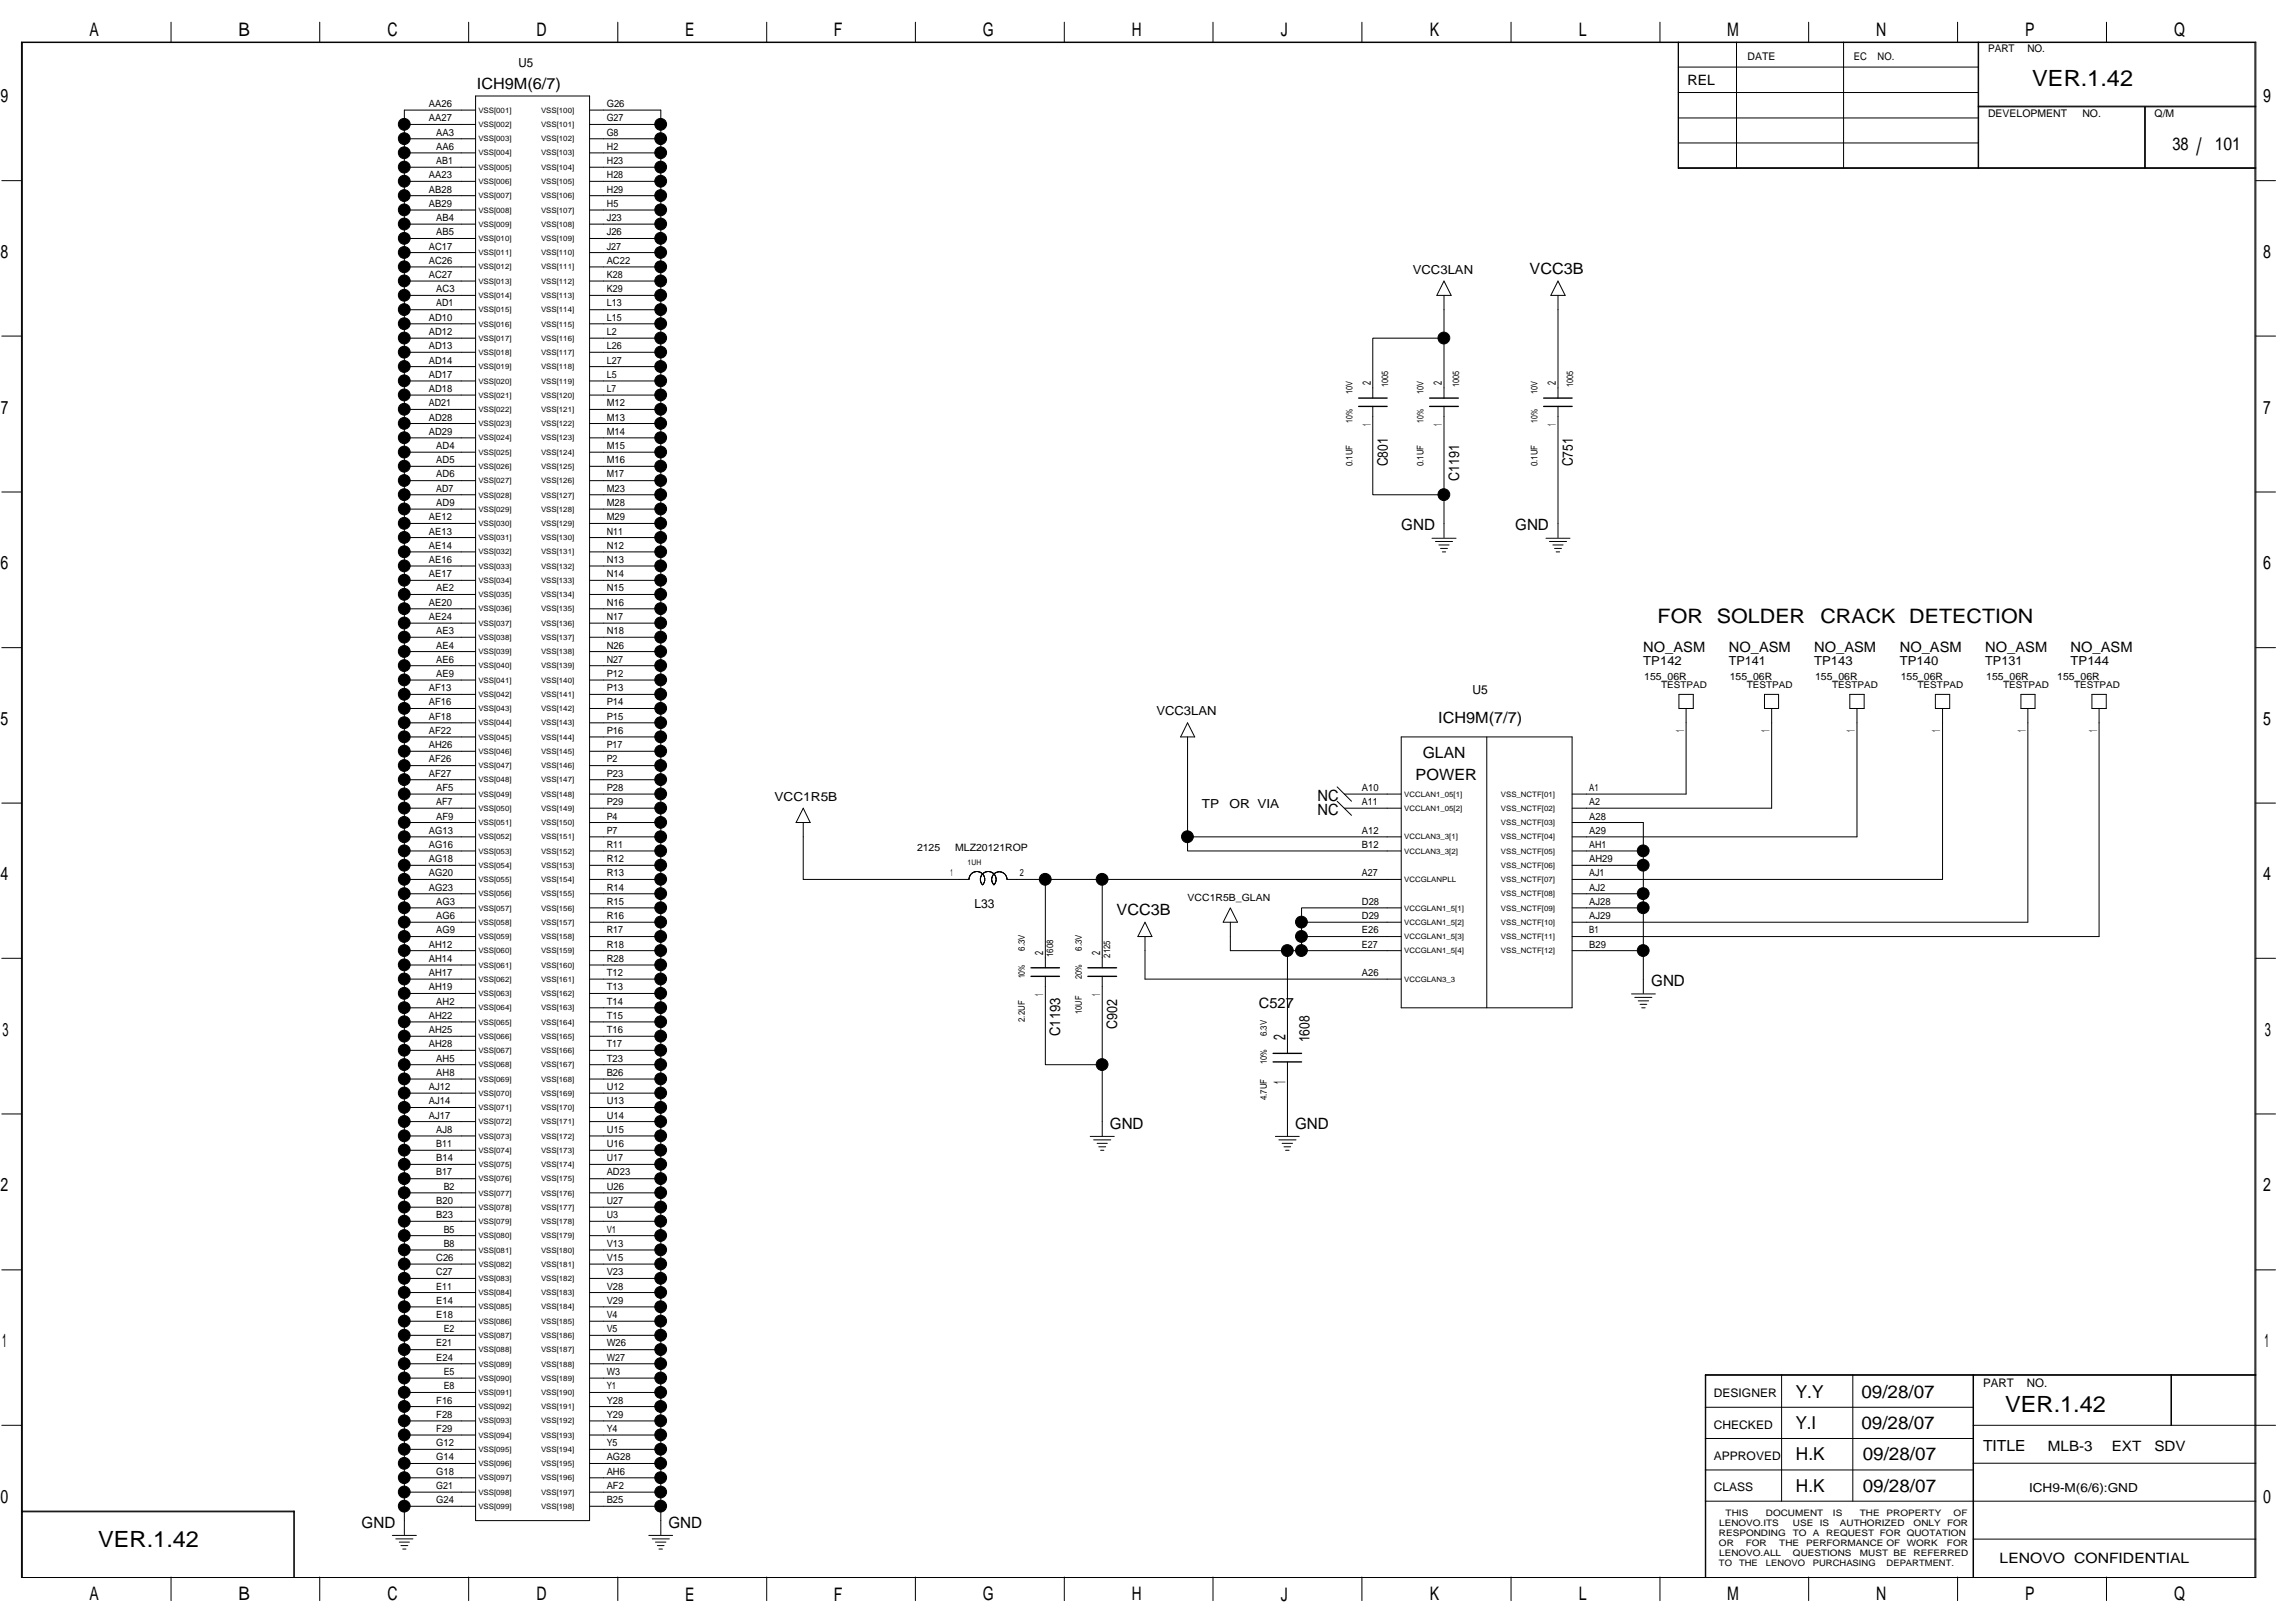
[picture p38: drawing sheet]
<svg xmlns="http://www.w3.org/2000/svg" width="420mm" height="297mm" viewBox="0 0 420 297" stroke-linecap="round" stroke-linejoin="round" font-family="sans-serif">
<defs><g id="words">
<text font-size="4.4" x="402.1" y="28.4">/</text>
<g font-size="4.1">
<text x="372.1" y="15.7">VER.1.42</text>
<text x="367.1" y="258.4">VER.1.42</text>
<text x="18" y="283.2">VER.1.42</text>
</g>
<g font-size="3.6">
<text x="303.5" y="114">FOR SOLDER</text>
<text x="333.3" y="114">CRACK DETECTION</text>
</g>
<g font-size="3.4">
<text x="16.4" y="6.6">A</text>
<text x="43.6" y="6.6">B</text>
<text x="70.9" y="6.6">C</text>
<text x="98.2" y="6.6">D</text>
<text x="125.4" y="6.6">E</text>
<text x="152.7" y="6.6">F</text>
<text x="179.9" y="6.6">G</text>
<text x="207.2" y="6.6">H</text>
<text x="234.5" y="6.6">J</text>
<text x="261.8" y="6.6">K</text>
<text x="289" y="6.6">L</text>
<text x="316.2" y="6.6">M</text>
<text x="343.5" y="6.6">N</text>
<text x="370.8" y="6.6">P</text>
<text x="398" y="6.6">Q</text>
<text x=".1" y="18.8">9</text>
<text x="414.3" y="18.8">9</text>
<text x=".1" y="47.2">8</text>
<text x="414.3" y="47.2">8</text>
<text x=".2" y="75.7">7</text>
<text x="414.3" y="75.7">7</text>
<text x=".1" y="104.2">6</text>
<text x="414.3" y="104.2">6</text>
<text x=".1" y="132.7">5</text>
<text x="414.3" y="132.7">5</text>
<text x=".1" y="161.1">4</text>
<text x="414.3" y="161.1">4</text>
<text x=".5" y="189.6">3</text>
<text x="414.6" y="189.6">3</text>
<text x=".1" y="218.1">2</text>
<text x="414.3" y="218.1">2</text>
<text x=".4" y="246.6">1</text>
<text x="414.6" y="246.6">1</text>
<text x=".1" y="275.1">0</text>
<text x="414.3" y="275.1">0</text>
<text x="16.4" y="292.9">A</text>
<text x="43.6" y="292.9">B</text>
<text x="70.9" y="292.9">C</text>
<text x="98.2" y="292.9">D</text>
<text x="125.4" y="292.9">E</text>
<text x="152.7" y="292.9">F</text>
<text x="179.9" y="292.9">G</text>
<text x="207.2" y="292.9">H</text>
<text x="234.5" y="292.9">J</text>
<text x="261.8" y="292.9">K</text>
<text x="289" y="292.9">L</text>
<text x="316.2" y="292.9">M</text>
<text x="343.5" y="292.9">N</text>
<text x="370.8" y="292.9">P</text>
<text x="398" y="292.9">Q</text>
</g>
<g font-size="3.3">
<text x="397.7" y="27.4">38</text>
<text x="405.5" y="27.4">101</text>
<text x="328.7" y="255.8">Y.Y</text>
<text x="340.8" y="255.8">09/28/07</text>
<text x="328.7" y="261.6">Y.I</text>
<text x="340.8" y="261.6">09/28/07</text>
<text x="328.8" y="267.3">H.K</text>
<text x="341" y="267.3">09/28/07</text>
<text x="328.8" y="273">H.K</text>
<text x="341" y="273">09/28/07</text>
</g>
<g font-size="3.1">
<text x="235.4" y="190.4" transform="rotate(-90 235.4 190.4)">2</text>
<text x="235.4" y="198.5" transform="rotate(-90 235.4 198.5)">1</text>
</g>
<g font-size="2.8">
<text x="87.3" y="16.3">ICH9M(6/7)</text>
<text x="280" y="50.2">VCC3B</text>
<text x="256.5" y="97.1">GND</text>
<text x="277.4" y="97.1">GND</text>
<text x="263.3" y="132.3">ICH9M(7/7)</text>
<text x="259.2" y="142.7">POWER</text>
<text x="260.5" y="138.8">GLAN</text>
<text x="241.2" y="149.2">NC</text>
<text x="241.2" y="146.6">NC</text>
<text x="204.4" y="167.5">VCC3B</text>
<text x="302.3" y="180.5">GND</text>
<text x="203.2" y="206.6">GND</text>
<text x="237.1" y="206.6">GND</text>
<text x="363" y="265.6">TITLE</text>
<text x="66.2" y="279.6">GND</text>
<text x="122.4" y="279.6">GND</text>
</g>
<g font-size="2.7">
<text x="254.1" y="85.3" transform="rotate(-90 254.1 85.3)">C801</text>
<text x="267.1" y="88" transform="rotate(-90 267.1 88)">C1191</text>
<text x="287.9" y="85.3" transform="rotate(-90 287.9 85.3)">C751</text>
<text x="194.1" y="189.7" transform="rotate(-90 194.1 189.7)">C1193</text>
<text x="204.5" y="188.3" transform="rotate(-90 204.5 188.3)">C902</text>
<text x="239.7" y="190.8" transform="rotate(-90 239.7 190.8)">1608</text>
</g>
<g font-size="2.6">
<text x="308.9" y="15.5">REL</text>
<text x="300.9" y="119.3">NO_ASM</text>
<text x="316.5" y="119.3">NO_ASM</text>
<text x="332.1" y="119.3">NO_ASM</text>
<text x="347.8" y="119.3">NO_ASM</text>
<text x="363.5" y="119.3">NO_ASM</text>
<text x="379.1" y="119.3">NO_ASM</text>
<text x="230.5" y="184.4">C527</text>
<text x="374.9" y="265.5">MLB-3</text>
<text x="386.6" y="265.5">EXT</text>
<text x="394.4" y="265.5">SDV</text>
<text x="366.1" y="286.1">LENOVO CONFIDENTIAL</text>
</g>
<g font-size="2.3">
<text x="94.9" y="12.3">U5</text>
<text x="258.6" y="50.1">VCC3LAN</text>
<text x="300.9" y="121.8">TP142</text>
<text x="316.5" y="121.8">TP141</text>
<text x="332.1" y="121.8">TP143</text>
<text x="347.8" y="121.8">TP140</text>
<text x="363.5" y="121.8">TP131</text>
<text x="379.1" y="121.8">TP144</text>
<text x="211.7" y="130.9">VCC3LAN</text>
<text x="269.6" y="127">U5</text>
<text x="141.8" y="146.6">VCC1R5B</text>
<text x="220" y="147.9">TP</text>
<text x="225.1" y="147.9">OR VIA</text>
<text x="178.4" y="166.1">L33</text>
<text x="371.5" y="273">ICH9-M(6/6):GND</text>
</g>
<g font-size="2.2">
<text x="313.8" y="255.7">DESIGNER</text>
<text x="363" y="253.8">PART</text>
<text x="371.1" y="253.8">NO.</text>
<text x="313.8" y="261.5">CHECKED</text>
<text x="313.8" y="267.2">APPROVED</text>
<text x="313.8" y="272.9">CLASS</text>
</g>
<g font-size="2.1">
<text x="250.9" y="70.5" transform="rotate(-90 250.9 70.5)">2</text>
<text x="264" y="70.5" transform="rotate(-90 264 70.5)">2</text>
<text x="284.8" y="70.5" transform="rotate(-90 284.8 70.5)">2</text>
<text x="250.9" y="77.9" transform="rotate(-90 250.9 77.9)">1</text>
<text x="264" y="77.9" transform="rotate(-90 264 77.9)">1</text>
<text x="284.8" y="77.9" transform="rotate(-90 284.8 77.9)">1</text>
<text x="308.3" y="134" transform="rotate(-90 308.3 134)">1</text>
<text x="323.9" y="134" transform="rotate(-90 323.9 134)">1</text>
<text x="339.6" y="134" transform="rotate(-90 339.6 134)">1</text>
<text x="355.2" y="134" transform="rotate(-90 355.2 134)">1</text>
<text x="370.9" y="134" transform="rotate(-90 370.9 134)">1</text>
<text x="383.9" y="134" transform="rotate(-90 383.9 134)">1</text>
<text x="191" y="174.8" transform="rotate(-90 191 174.8)">2</text>
<text x="201.4" y="174.8" transform="rotate(-90 201.4 174.8)">2</text>
<text x="191" y="182.2" transform="rotate(-90 191 182.2)">1</text>
<text x="201.4" y="182.2" transform="rotate(-90 201.4 182.2)">1</text>
</g>
<g font-size="1.9">
<text x="319.9" y="11">DATE</text>
<text x="339.4" y="11">EC</text>
<text x="343.7" y="11">NO.</text>
<text x="364" y="9.5">PART</text>
<text x="371.2" y="9.5">NO.</text>
<text x="364" y="21.3">DEVELOPMENT</text>
<text x="381.2" y="21.3">NO.</text>
<text x="394.5" y="21.3">Q/M</text>
<text x="301" y="124.4">155_06R</text>
<text x="316.7" y="124.4">155_06R</text>
<text x="332.3" y="124.4">155_06R</text>
<text x="348" y="124.4">155_06R</text>
<text x="363.6" y="124.4">155_06R</text>
<text x="376.6" y="124.4">155_06R</text>
<text x="167.9" y="155.7">2125</text>
<text x="174.9" y="155.7">MLZ20121ROP</text>
</g>
<g font-size="1.8">
<text x="78.5" y="22.2">AA27</text>
<text x="78.5" y="19.6">AA26</text>
<text x="111.1" y="22.2">G27</text>
<text x="111.1" y="19.6">G26</text>
<text x="79.9" y="27.4">AA6</text>
<text x="79.9" y="24.8">AA3</text>
<text x="111.1" y="24.8">G8</text>
<text x="111.1" y="27.4">H2</text>
<text x="78.5" y="35.3">AB28</text>
<text x="78.5" y="32.6">AA23</text>
<text x="79.9" y="30">AB1</text>
<text x="111.1" y="35.3">H29</text>
<text x="111.1" y="32.6">H28</text>
<text x="111.1" y="30">H23</text>
<text x="78.5" y="37.8">AB29</text>
<text x="79.9" y="40.5">AB4</text>
<text x="111.1" y="40.5">J23</text>
<text x="111.1" y="37.8">H5</text>
<text x="78.5" y="45.7">AC17</text>
<text x="79.9" y="43.1">AB5</text>
<text x="111.1" y="45.7">J27</text>
<text x="111.1" y="43.1">J26</text>
<text x="78.5" y="50.9">AC27</text>
<text x="78.5" y="48.3">AC26</text>
<text x="79.9" y="53.5">AC3</text>
<text x="111.1" y="48.3">AC22</text>
<text x="111.1" y="53.5">K29</text>
<text x="111.1" y="50.9">K28</text>
<text x="78.5" y="58.7">AD10</text>
<text x="79.9" y="56.1">AD1</text>
<text x="111.1" y="58.7">L15</text>
<text x="111.1" y="56.1">L13</text>
<text x="78.5" y="63.9">AD13</text>
<text x="78.5" y="61.3">AD12</text>
<text x="111.1" y="63.9">L26</text>
<text x="111.1" y="61.3">L2</text>
<text x="78.5" y="71.8">AD18</text>
<text x="78.5" y="69.1">AD17</text>
<text x="78.5" y="66.5">AD14</text>
<text x="111.1" y="71.8">L7</text>
<text x="111.1" y="69.1">L5</text>
<text x="111.1" y="66.5">L27</text>
<text x="78.5" y="77">AD28</text>
<text x="78.5" y="74.3">AD21</text>
<text x="111.1" y="77">M13</text>
<text x="111.1" y="74.3">M12</text>
<text x="78.5" y="79.6">AD29</text>
<text x="79.9" y="82.2">AD4</text>
<text x="111.1" y="82.2">M15</text>
<text x="111.1" y="79.6">M14</text>
<text x="79.9" y="87.4">AD6</text>
<text x="79.9" y="84.8">AD5</text>
<text x="111.1" y="87.4">M17</text>
<text x="111.1" y="84.8">M16</text>
<text x="78.5" y="95.2">AE12</text>
<text x="79.9" y="92.6">AD9</text>
<text x="79.9" y="90">AD7</text>
<text x="111.1" y="95.2">M29</text>
<text x="111.1" y="92.6">M28</text>
<text x="111.1" y="90">M23</text>
<text x="78.5" y="100.4">AE14</text>
<text x="78.5" y="97.8">AE13</text>
<text x="111.1" y="100.4">N12</text>
<text x="111.1" y="97.8">N11</text>
<text x="78.5" y="105.7">AE17</text>
<text x="78.5" y="103">AE16</text>
<text x="111.1" y="105.7">N14</text>
<text x="111.1" y="103">N13</text>
<text x="78.5" y="113.5">AE24</text>
<text x="78.5" y="110.9">AE20</text>
<text x="79.9" y="108.2">AE2</text>
<text x="111.1" y="113.5">N17</text>
<text x="111.1" y="110.9">N16</text>
<text x="111.1" y="108.2">N15</text>
<text x="79.9" y="118.7">AE4</text>
<text x="79.9" y="116.1">AE3</text>
<text x="111.1" y="118.7">N26</text>
<text x="111.1" y="116.1">N18</text>
<text x="79.9" y="123.9">AE9</text>
<text x="79.9" y="121.3">AE6</text>
<text x="111.1" y="123.9">P12</text>
<text x="111.1" y="121.3">N27</text>
<text x="78.5" y="131.7">AF18</text>
<text x="78.5" y="129.1">AF16</text>
<text x="78.5" y="126.5">AF13</text>
<text x="111.1" y="131.7">P15</text>
<text x="111.1" y="129.1">P14</text>
<text x="111.1" y="126.5">P13</text>
<text x="78.5" y="136.9">AH26</text>
<text x="78.5" y="134.3">AF22</text>
<text x="111.1" y="136.9">P17</text>
<text x="111.1" y="134.3">P16</text>
<text x="78.5" y="142.2">AF27</text>
<text x="78.5" y="139.5">AF26</text>
<text x="111.1" y="142.2">P23</text>
<text x="111.1" y="139.5">P2</text>
<text x="79.9" y="150">AF9</text>
<text x="79.9" y="147.4">AF7</text>
<text x="79.9" y="144.7">AF5</text>
<text x="111.1" y="150">P4</text>
<text x="111.1" y="147.4">P29</text>
<text x="111.1" y="144.7">P28</text>
<text x="249.3" y="147.4">A11</text>
<text x="249.3" y="144.7">A10</text>
<text x="290.9" y="150">A28</text>
<text x="290.9" y="147.4">A2</text>
<text x="290.9" y="144.7">A1</text>
<text x="78.5" y="155.2">AG16</text>
<text x="78.5" y="152.6">AG13</text>
<text x="111.1" y="155.2">R11</text>
<text x="111.1" y="152.6">P7</text>
<text x="249.3" y="155.2">B12</text>
<text x="249.3" y="152.6">A12</text>
<text x="290.9" y="155.2">AH1</text>
<text x="290.9" y="152.6">A29</text>
<text x="78.5" y="160.4">AG20</text>
<text x="78.5" y="157.8">AG18</text>
<text x="111.1" y="160.4">R13</text>
<text x="111.1" y="157.8">R12</text>
<text x="174" y="160.4">1</text>
<text x="186.7" y="160.4">2</text>
<text x="249.3" y="160.4">A27</text>
<text x="290.9" y="160.4">AJ1</text>
<text x="290.9" y="157.8">AH29</text>
<text x="78.5" y="163">AG23</text>
<text x="79.9" y="165.6">AG3</text>
<text x="111.1" y="165.6">R15</text>
<text x="111.1" y="163">R14</text>
<text x="217.4" y="164.8">VCC1R5B_GLAN</text>
<text x="249.3" y="165.6">D28</text>
<text x="290.9" y="165.6">AJ28</text>
<text x="290.9" y="163">AJ2</text>
<text x="78.5" y="173.4">AH12</text>
<text x="79.9" y="170.8">AG9</text>
<text x="79.9" y="168.2">AG6</text>
<text x="111.1" y="173.4">R18</text>
<text x="111.1" y="170.8">R17</text>
<text x="111.1" y="168.2">R16</text>
<text x="249.3" y="173.4">E27</text>
<text x="249.3" y="170.8">E26</text>
<text x="249.3" y="168.2">D29</text>
<text x="290.9" y="173.4">B29</text>
<text x="290.9" y="170.8">B1</text>
<text x="290.9" y="168.2">AJ29</text>
<text x="78.5" y="178.6">AH17</text>
<text x="78.5" y="176.1">AH14</text>
<text x="111.1" y="178.6">T12</text>
<text x="111.1" y="176.1">R28</text>
<text x="249.3" y="178.6">A26</text>
<text x="78.5" y="181.3">AH19</text>
<text x="79.9" y="183.9">AH2</text>
<text x="111.1" y="183.9">T14</text>
<text x="111.1" y="181.3">T13</text>
<text x="78.5" y="191.7">AH28</text>
<text x="78.5" y="189.1">AH25</text>
<text x="78.5" y="186.5">AH22</text>
<text x="111.1" y="191.7">T17</text>
<text x="111.1" y="189.1">T16</text>
<text x="111.1" y="186.5">T15</text>
<text x="79.9" y="196.9">AH8</text>
<text x="79.9" y="194.3">AH5</text>
<text x="111.1" y="194.3">T23</text>
<text x="111.1" y="196.9">B26</text>
<text x="78.5" y="202.1">AJ14</text>
<text x="78.5" y="199.5">AJ12</text>
<text x="111.1" y="202.1">U13</text>
<text x="111.1" y="199.5">U12</text>
<text x="78.5" y="204.7">AJ17</text>
<text x="79.9" y="209.9">B11</text>
<text x="79.9" y="207.3">AJ8</text>
<text x="111.1" y="209.9">U16</text>
<text x="111.1" y="207.3">U15</text>
<text x="111.1" y="204.7">U14</text>
<text x="79.9" y="212.6">B14</text>
<text x="79.9" y="215.1">B17</text>
<text x="111.1" y="215.1">AD23</text>
<text x="111.1" y="212.6">U17</text>
<text x="79.9" y="220.4">B20</text>
<text x="81.2" y="217.8">B2</text>
<text x="111.1" y="220.4">U27</text>
<text x="111.1" y="217.8">U26</text>
<text x="79.9" y="223">B23</text>
<text x="81.2" y="225.6">B5</text>
<text x="111.1" y="225.6">V1</text>
<text x="111.1" y="223">U3</text>
<text x="79.9" y="233.4">C27</text>
<text x="79.9" y="230.8">C26</text>
<text x="81.2" y="228.2">B8</text>
<text x="111.1" y="233.4">V23</text>
<text x="111.1" y="230.8">V15</text>
<text x="111.1" y="228.2">V13</text>
<text x="79.9" y="238.6">E14</text>
<text x="79.9" y="236">E11</text>
<text x="111.1" y="238.6">V29</text>
<text x="111.1" y="236">V28</text>
<text x="79.9" y="241.2">E18</text>
<text x="81.2" y="243.8">E2</text>
<text x="111.1" y="243.8">V5</text>
<text x="111.1" y="241.2">V4</text>
<text x="79.9" y="249">E24</text>
<text x="79.9" y="246.4">E21</text>
<text x="81.2" y="251.7">E5</text>
<text x="111.1" y="251.7">W3</text>
<text x="111.1" y="249">W27</text>
<text x="111.1" y="246.4">W26</text>
<text x="79.9" y="256.9">F16</text>
<text x="81.2" y="254.3">E8</text>
<text x="111.1" y="256.9">Y28</text>
<text x="111.1" y="254.3">Y1</text>
<text x="79.9" y="262.1">F29</text>
<text x="79.9" y="259.5">F28</text>
<text x="111.1" y="262.1">Y4</text>
<text x="111.1" y="259.5">Y29</text>
<text x="79.9" y="269.9">G18</text>
<text x="79.9" y="267.3">G14</text>
<text x="79.9" y="264.7">G12</text>
<text x="111.1" y="269.9">AH6</text>
<text x="111.1" y="267.3">AG28</text>
<text x="111.1" y="264.7">Y5</text>
<text x="79.9" y="272.5">G21</text>
<text x="79.9" y="275.1">G24</text>
<text x="111.1" y="272.5">AF2</text>
<text x="111.1" y="275.1">B25</text>
</g>
<g font-size="1.7">
<text x="254.1" y="70.9" transform="rotate(-90 254.1 70.9)">1005</text>
<text x="267.2" y="70.9" transform="rotate(-90 267.2 70.9)">1005</text>
<text x="288" y="70.9" transform="rotate(-90 288 70.9)">1005</text>
<text x="247.6" y="77.4" transform="rotate(-90 247.6 77.4)">10%</text>
<text x="247.6" y="72.2" transform="rotate(-90 247.6 72.2)">10V</text>
<text x="260.6" y="77.4" transform="rotate(-90 260.6 77.4)">10%</text>
<text x="260.6" y="72.2" transform="rotate(-90 260.6 72.2)">10V</text>
<text x="281.5" y="77.4" transform="rotate(-90 281.5 77.4)">10%</text>
<text x="281.5" y="72.2" transform="rotate(-90 281.5 72.2)">10V</text>
<text x="247.6" y="85.3" transform="rotate(-90 247.6 85.3)">0.1UF</text>
<text x="260.6" y="85.3" transform="rotate(-90 260.6 85.3)">0.1UF</text>
<text x="281.5" y="85.3" transform="rotate(-90 281.5 85.3)">0.1UF</text>
<text x="304.1" y="126">TESTPAD</text>
<text x="319.8" y="126">TESTPAD</text>
<text x="335.4" y="126">TESTPAD</text>
<text x="351.1" y="126">TESTPAD</text>
<text x="366.7" y="126">TESTPAD</text>
<text x="379.7" y="126">TESTPAD</text>
<text x="187.6" y="174" transform="rotate(-90 187.6 174)">6.3V</text>
<text x="198.1" y="174" transform="rotate(-90 198.1 174)">6.3V</text>
<text x="187.6" y="179.1" transform="rotate(-90 187.6 179.1)">10%</text>
<text x="192.8" y="175.2" transform="rotate(-90 192.8 175.2)">1608</text>
<text x="198.1" y="179.2" transform="rotate(-90 198.1 179.2)">20%</text>
<text x="203.3" y="175.3" transform="rotate(-90 203.3 175.3)">2125</text>
<text x="198.1" y="185.6" transform="rotate(-90 198.1 185.6)">10UF</text>
<text x="187.6" y="187" transform="rotate(-90 187.6 187)">2.2UF</text>
<text x="231.9" y="189.7" transform="rotate(-90 231.9 189.7)">6.3V</text>
<text x="231.9" y="194.7" transform="rotate(-90 231.9 194.7)">10%</text>
<text x="231.9" y="201.4" transform="rotate(-90 231.9 201.4)">4.7UF</text>
</g>
<g font-size="1.6">
<text x="314.7" y="281.2">RESPONDING</text>
<text x="314.7" y="279.3">LENOVO.ITS</text>
<text x="315.9" y="277.5">THIS</text>
<text x="323.3" y="277.5">DOCUMENT</text>
<text x="328.2" y="281.2">TO</text>
<text x="328.2" y="279.3">USE</text>
<text x="331.9" y="281.2">A</text>
<text x="333.2" y="279.3">IS</text>
<text x="334.3" y="281.2">REQUEST FOR QUOTATION</text>
<text x="335.6" y="277.5">IS</text>
<text x="336.8" y="279.3">AUTHORIZED</text>
<text x="340.5" y="277.5">THE</text>
<text x="345.4" y="277.5">PROPERTY</text>
<text x="350.3" y="279.3">ONLY</text>
<text x="356.5" y="279.3">FOR</text>
<text x="357.7" y="277.5">OF</text>
<text x="314.7" y="286.7">TO</text>
<text x="314.7" y="283">OR</text>
<text x="314.7" y="284.9">LENOVO.ALL</text>
<text x="318.4" y="286.7">THE</text>
<text x="319.6" y="283">FOR</text>
<text x="323.3" y="286.7">LENOVO</text>
<text x="325.7" y="283">THE</text>
<text x="328.2" y="284.9">QUESTIONS</text>
<text x="330.7" y="283">PERFORMANCE OF</text>
<text x="331.9" y="286.7">PURCHASING</text>
<text x="340.5" y="284.9">MUST BE</text>
<text x="345.4" y="286.7">DEPARTMENT.</text>
<text x="349.1" y="283">WORK</text>
<text x="350.3" y="284.9">REFERRED</text>
<text x="356.4" y="283">FOR</text>
</g>
<g font-size="1.4">
<text x="87.6" y="20.7">VSS[001]</text>
<text x="87.6" y="23.2">VSS[002]</text>
<text x="99" y="20.7">VSS[100]</text>
<text x="99" y="23.2">VSS[101]</text>
<text x="87.6" y="25.9">VSS[003]</text>
<text x="87.6" y="28.4">VSS[004]</text>
<text x="99" y="25.9">VSS[102]</text>
<text x="99" y="28.5">VSS[103]</text>
<text x="87.6" y="31.1">VSS[005]</text>
<text x="87.6" y="33.7">VSS[006]</text>
<text x="99" y="31.1">VSS[104]</text>
<text x="99" y="33.7">VSS[105]</text>
<text x="87.6" y="36.3">VSS[007]</text>
<text x="87.6" y="38.9">VSS[008]</text>
<text x="87.6" y="41.5">VSS[009]</text>
<text x="99" y="36.3">VSS[106]</text>
<text x="99" y="38.9">VSS[107]</text>
<text x="99" y="41.5">VSS[108]</text>
<text x="87.6" y="44.1">VSS[010]</text>
<text x="87.6" y="46.7">VSS[011]</text>
<text x="99" y="44.1">VSS[109]</text>
<text x="99" y="46.7">VSS[110]</text>
<text x="87.6" y="49.3">VSS[012]</text>
<text x="87.6" y="51.9">VSS[013]</text>
<text x="99" y="49.3">VSS[111]</text>
<text x="99" y="51.9">VSS[112]</text>
<text x="87.6" y="54.5">VSS[014]</text>
<text x="87.6" y="57.2">VSS[015]</text>
<text x="87.6" y="59.8">VSS[016]</text>
<text x="99" y="54.5">VSS[113]</text>
<text x="99" y="57.2">VSS[114]</text>
<text x="99" y="59.8">VSS[115]</text>
<text x="87.6" y="62.4">VSS[017]</text>
<text x="87.6" y="65">VSS[018]</text>
<text x="99" y="62.4">VSS[116]</text>
<text x="99" y="65">VSS[117]</text>
<text x="87.6" y="67.6">VSS[019]</text>
<text x="87.6" y="70.2">VSS[020]</text>
<text x="99" y="67.6">VSS[118]</text>
<text x="99" y="70.2">VSS[119]</text>
<text x="87.6" y="72.8">VSS[021]</text>
<text x="87.6" y="75.4">VSS[022]</text>
<text x="99" y="72.8">VSS[120]</text>
<text x="99" y="75.4">VSS[121]</text>
<text x="87.6" y="78">VSS[023]</text>
<text x="87.6" y="80.6">VSS[024]</text>
<text x="87.6" y="83.2">VSS[025]</text>
<text x="99" y="78">VSS[122]</text>
<text x="99" y="80.6">VSS[123]</text>
<text x="99" y="83.2">VSS[124]</text>
<text x="87.6" y="85.8">VSS[026]</text>
<text x="87.6" y="88.4">VSS[027]</text>
<text x="99" y="85.8">VSS[125]</text>
<text x="99" y="88.4">VSS[126]</text>
<text x="87.6" y="91.1">VSS[028]</text>
<text x="87.6" y="93.6">VSS[029]</text>
<text x="99" y="91.1">VSS[127]</text>
<text x="99" y="93.6">VSS[128]</text>
<text x="87.6" y="96.3">VSS[030]</text>
<text x="87.6" y="98.9">VSS[031]</text>
<text x="87.6" y="101.5">VSS[032]</text>
<text x="99" y="96.3">VSS[129]</text>
<text x="99" y="98.8">VSS[130]</text>
<text x="99" y="101.5">VSS[131]</text>
<text x="87.6" y="104.1">VSS[033]</text>
<text x="87.6" y="106.7">VSS[034]</text>
<text x="99" y="104.1">VSS[132]</text>
<text x="99" y="106.7">VSS[133]</text>
<text x="87.6" y="109.3">VSS[035]</text>
<text x="87.6" y="111.9">VSS[036]</text>
<text x="99" y="109.3">VSS[134]</text>
<text x="99" y="111.9">VSS[135]</text>
<text x="87.6" y="114.5">VSS[037]</text>
<text x="87.6" y="117.1">VSS[038]</text>
<text x="87.6" y="119.7">VSS[039]</text>
<text x="99" y="114.5">VSS[136]</text>
<text x="99" y="117.1">VSS[137]</text>
<text x="99" y="119.7">VSS[138]</text>
<text x="87.6" y="122.3">VSS[040]</text>
<text x="87.6" y="124.9">VSS[041]</text>
<text x="99" y="122.3">VSS[139]</text>
<text x="99" y="124.9">VSS[140]</text>
<text x="87.6" y="127.6">VSS[042]</text>
<text x="87.6" y="130.2">VSS[043]</text>
<text x="99" y="127.6">VSS[141]</text>
<text x="99" y="130.2">VSS[142]</text>
<text x="87.6" y="132.8">VSS[044]</text>
<text x="87.6" y="135.4">VSS[045]</text>
<text x="87.6" y="138">VSS[046]</text>
<text x="99" y="132.8">VSS[143]</text>
<text x="99" y="135.4">VSS[144]</text>
<text x="99" y="138">VSS[145]</text>
<text x="87.6" y="140.6">VSS[047]</text>
<text x="87.6" y="143.2">VSS[048]</text>
<text x="99" y="140.6">VSS[146]</text>
<text x="99" y="143.2">VSS[147]</text>
<text x="87.6" y="145.8">VSS[049]</text>
<text x="87.6" y="148.4">VSS[050]</text>
<text x="99" y="145.8">VSS[148]</text>
<text x="99" y="148.4">VSS[149]</text>
<text x="257.1" y="148.4">VCCLAN1_05[2]</text>
<text x="257.1" y="145.8">VCCLAN1_05[1]</text>
<text x="274.8" y="148.4">VSS_NCTF[02]</text>
<text x="274.8" y="145.8">VSS_NCTF[01]</text>
<text x="87.6" y="151">VSS[051]</text>
<text x="87.6" y="153.6">VSS[052]</text>
<text x="99" y="151">VSS[150]</text>
<text x="99" y="153.6">VSS[151]</text>
<text x="257.1" y="153.6">VCCLAN3_3[1]</text>
<text x="274.8" y="153.6">VSS_NCTF[04]</text>
<text x="274.8" y="151">VSS_NCTF[03]</text>
<text x="87.6" y="156.2">VSS[053]</text>
<text x="87.6" y="158.8">VSS[054]</text>
<text x="87.6" y="161.5">VSS[055]</text>
<text x="99" y="156.2">VSS[152]</text>
<text x="99" y="158.8">VSS[153]</text>
<text x="99" y="161.5">VSS[154]</text>
<text x="177.2" y="158.3">1UH</text>
<text x="257.1" y="161.5">VCCGLANPLL</text>
<text x="257.1" y="156.2">VCCLAN3_3[2]</text>
<text x="274.8" y="161.5">VSS_NCTF[07]</text>
<text x="274.8" y="158.8">VSS_NCTF[06]</text>
<text x="274.8" y="156.2">VSS_NCTF[05]</text>
<text x="87.6" y="164">VSS[056]</text>
<text x="87.6" y="166.7">VSS[057]</text>
<text x="99" y="164">VSS[155]</text>
<text x="99" y="166.7">VSS[156]</text>
<text x="257.1" y="166.7">VCCGLAN1_5[1]</text>
<text x="274.8" y="166.7">VSS_NCTF[09]</text>
<text x="274.8" y="164">VSS_NCTF[08]</text>
<text x="87.6" y="169.3">VSS[058]</text>
<text x="87.6" y="171.9">VSS[059]</text>
<text x="99" y="169.3">VSS[157]</text>
<text x="99" y="171.9">VSS[158]</text>
<text x="257.1" y="171.9">VCCGLAN1_5[3]</text>
<text x="257.1" y="169.2">VCCGLAN1_5[2]</text>
<text x="274.8" y="171.9">VSS_NCTF[11]</text>
<text x="274.8" y="169.2">VSS_NCTF[10]</text>
<text x="87.6" y="174.5">VSS[060]</text>
<text x="87.6" y="177.1">VSS[061]</text>
<text x="87.6" y="179.7">VSS[062]</text>
<text x="99" y="174.5">VSS[159]</text>
<text x="99" y="177.1">VSS[160]</text>
<text x="99" y="179.7">VSS[161]</text>
<text x="257.1" y="179.7">VCCGLAN3_3</text>
<text x="257.1" y="174.5">VCCGLAN1_5[4]</text>
<text x="274.8" y="174.5">VSS_NCTF[12]</text>
<text x="87.6" y="182.3">VSS[063]</text>
<text x="87.6" y="184.9">VSS[064]</text>
<text x="99" y="182.3">VSS[162]</text>
<text x="99" y="184.9">VSS[163]</text>
<text x="87.6" y="187.5">VSS[065]</text>
<text x="87.6" y="190.1">VSS[066]</text>
<text x="99" y="187.5">VSS[164]</text>
<text x="99" y="190.1">VSS[165]</text>
<text x="87.6" y="192.7">VSS[067]</text>
<text x="87.6" y="195.3">VSS[068]</text>
<text x="87.6" y="198">VSS[069]</text>
<text x="99" y="192.7">VSS[166]</text>
<text x="99" y="195.3">VSS[167]</text>
<text x="99" y="198">VSS[168]</text>
<text x="87.6" y="200.5">VSS[070]</text>
<text x="87.6" y="203.2">VSS[071]</text>
<text x="99" y="200.5">VSS[169]</text>
<text x="99" y="203.2">VSS[170]</text>
<text x="87.6" y="205.8">VSS[072]</text>
<text x="87.6" y="208.4">VSS[073]</text>
<text x="99" y="205.8">VSS[171]</text>
<text x="99" y="208.4">VSS[172]</text>
<text x="87.6" y="211">VSS[074]</text>
<text x="87.6" y="213.6">VSS[075]</text>
<text x="99" y="211">VSS[173]</text>
<text x="99" y="213.6">VSS[174]</text>
<text x="87.6" y="216.2">VSS[076]</text>
<text x="87.6" y="218.8">VSS[077]</text>
<text x="87.6" y="221.4">VSS[078]</text>
<text x="99" y="216.2">VSS[175]</text>
<text x="99" y="218.8">VSS[176]</text>
<text x="99" y="221.4">VSS[177]</text>
<text x="87.6" y="224">VSS[079]</text>
<text x="87.6" y="226.6">VSS[080]</text>
<text x="99" y="224">VSS[178]</text>
<text x="99" y="226.6">VSS[179]</text>
<text x="87.6" y="229.2">VSS[081]</text>
<text x="87.6" y="231.9">VSS[082]</text>
<text x="99" y="229.2">VSS[180]</text>
<text x="99" y="231.9">VSS[181]</text>
<text x="87.6" y="234.4">VSS[083]</text>
<text x="87.6" y="237.1">VSS[084]</text>
<text x="87.6" y="239.7">VSS[085]</text>
<text x="99" y="234.4">VSS[182]</text>
<text x="99" y="237.1">VSS[183]</text>
<text x="99" y="239.7">VSS[184]</text>
<text x="87.6" y="242.3">VSS[086]</text>
<text x="87.6" y="244.9">VSS[087]</text>
<text x="99" y="242.3">VSS[185]</text>
<text x="99" y="244.9">VSS[186]</text>
<text x="87.6" y="247.5">VSS[088]</text>
<text x="87.6" y="250.1">VSS[089]</text>
<text x="99" y="247.5">VSS[187]</text>
<text x="99" y="250.1">VSS[188]</text>
<text x="87.6" y="252.7">VSS[090]</text>
<text x="87.6" y="255.3">VSS[091]</text>
<text x="87.6" y="257.9">VSS[092]</text>
<text x="99" y="252.7">VSS[189]</text>
<text x="99" y="255.3">VSS[190]</text>
<text x="99" y="257.9">VSS[191]</text>
<text x="87.6" y="260.5">VSS[093]</text>
<text x="87.6" y="263.1">VSS[094]</text>
<text x="99" y="260.5">VSS[192]</text>
<text x="99" y="263.1">VSS[193]</text>
<text x="87.6" y="265.7">VSS[095]</text>
<text x="87.6" y="268.4">VSS[096]</text>
<text x="99" y="265.7">VSS[194]</text>
<text x="99" y="268.4">VSS[195]</text>
<text x="87.6" y="270.9">VSS[097]</text>
<text x="87.6" y="273.6">VSS[098]</text>
<text x="99" y="270.9">VSS[196]</text>
<text x="99" y="273.6">VSS[197]</text>
<text x="87.6" y="276.2">VSS[099]</text>
<text x="99" y="276.2">VSS[198]</text>
</g>
</g></defs>
<path d="M248.7 72.9h5.2M248.7 74.4h5.2M261.7 72.9h5.3M261.7 74.4h5.3M282.6 72.9h5.2M282.6 74.4h5.2M188.8 177.1h5.2M188.8 178.7h5.2M199.2 177.1h5.2M199.2 178.7h5.2M233.1 192.8h5.2M233.1 194.4h5.2" fill="none" stroke="#000" stroke-width=".25"/>
<g fill="none" stroke="#000" stroke-width=".18">
<path d="M3.9 7.7h409.1v281h-409.1zM31.3 4.1v3.6M58.5 4.1v3.6M85.8 4.1v3.6M87.1 17.6h20.8v260.7h-20.8zM113.1 4.1v3.6M140.4 4.1v3.6M167.6 4.1v3.6M194.8 4.1v3.6M222.1 4.1v3.6M249.3 4.1v3.6M276.6 4.1v3.6"/>
<path d="M303.9 4.1v3.6M307.2 7.7v23.1h105.8M307.2 12.3h55M307.2 16.9h55M307.3 7.7v23.1M317.9 7.7v23.1M331.1 4.1v3.6M337.5 7.7v23.1M358.4 4.1v3.6M362.2 7.7v23.1M362.2 19.4h50.8M362.2 19.6h50.8"/>
<path d="M385.6 4.1v3.6M392.6 19.6v11.2M392.8 19.6v11.2M.3 33.1h3.6M87.1 20.2h-13.1v5.2M87.1 25.4h-13.1v2.6M87.1 28h-13.1v2.6M87.1 30.6h-13.1v2.6M87.1 33.2h-13.1v2.6M87.1 35.8h-13.1v2.6M87.1 38.4h-13.1v2.6M87.1 22.8h-13.1"/>
<path d="M107.9 20.2h13.1v255.5M121 38.4h-13.1M121 35.8h-13.1M121 33.2h-13.1M121 30.6h-13.1M121 28h-13.1M121 25.4h-13.1M121 22.8h-13.1M307.2 30.7h105.8M307.2 21.6h55M307.3 26.2h54.9M413 33.1h3.6"/>
<path d="M74 46.2v5.2M87.1 41h-13.1v2.6M87.1 43.6h-13.1v2.6M87.1 51.4h-13.1v2.7M87.1 54.1h-13.1v2.6M87.1 56.7h-13.1v2.6M87.1 59.3h-13.1v2.6M87.1 48.9h-13.1M87.1 46.2h-13.1M121 54.1h-13.1M121 59.3h-13.1M121 56.7h-13.1"/>
<path d="M121 51.4h-13.1M121 48.9h-13.1M121 46.2h-13.1M121 43.6h-13.1M121 41h-13.1M264.4 51.4l1.3 2.7h-2.7zM264.4 54.1v7.8M285.2 51.4l1.3 2.7h-2.6zM285.2 54.1v18.8M.3 61.5h3.6M74 74.9v5.2M87.1 61.9h-13.1v2.6"/>
<path d="M87.1 64.5h-13.1v2.6M87.1 67.1h-13.1v2.6M87.1 69.7h-13.1v2.6M87.1 72.3h-13.1v2.6M87.1 77.5h-13.1M87.1 74.9h-13.1M121 77.5h-13.1M121 74.9h-13.1M121 72.3h-13.1M121 69.7h-13.1M121 67.1h-13.1M121 64.5h-13.1"/>
<path d="M121 61.9h-13.1M251.3 74.4v16.2h13.1v7.8M251.3 72.9v-11h13.1v11M264.4 74.4v16.2M285.2 74.4v24M413 61.5h3.6M.3 90h3.6M87.1 80.1h-13.1v2.7M87.1 82.8h-13.1v2.5M87.1 85.3h-13.1v2.7M87.1 88h-13.1v2.6M87.1 90.6h-13.1v2.6"/>
<path d="M87.1 93.2h-13.1v2.6M87.1 95.8h-13.1v2.6M87.1 98.4h-13.1v2.6M121 98.4h-13.1M121 95.8h-13.1M121 93.2h-13.1M121 90.6h-13.1M121 88h-13.1M121 85.3h-13.1M121 82.8h-13.1M121 80.1h-13.1M262.2 98.5h4.4"/>
<path d="M262.8 99.1h3.1M263.4 99.7h1.9M283 98.5h4.4M283.7 99.1h3.1M284.3 99.7h1.9M413 90h3.6M.3 118.5h3.6M74 101v5.2M87.1 106.2h-13.1v2.6M87.1 108.8h-13.1v2.6M87.1 111.4h-13.1v2.6M87.1 114h-13.1v2.6"/>
<path d="M87.1 116.6h-13.1v2.7M87.1 119.3h-13.1v2.5M87.1 101h-13.1M87.1 103.6h-13.1M121 101h-13.1M121 119.3h-13.1M121 116.6h-13.1M121 114h-13.1M121 111.4h-13.1M121 108.8h-13.1M121 106.2h-13.1M121 103.6h-13.1"/>
<path d="M263.7 100.4h1.3M264.1 101h.6M284.6 100.4h1.3M284.9 101h.6M413 118.5h3.6M74 127.1v5.2M87.1 121.8h-13.1v2.7M87.1 124.5h-13.1v2.6M87.1 132.3h-13.1v2.6M87.1 134.9h-13.1v2.6M87.1 137.5h-13.1v2.6M87.1 127.1h-13.1"/>
<path d="M87.1 129.7h-13.1M121 127.1h-13.1M121 129.7h-13.1M121 137.5h-13.1M121 134.9h-13.1M121 132.3h-13.1M121 124.5h-13.1M121 121.8h-13.1M217.4 132.3l1.3 2.6h-2.6zM217.4 134.9v18.3M256.5 134.9h31.3v49.5h-31.3zM272.2 134.9v49.5"/>
<path d="M307.4 127.1h2.6v2.6h-2.6zM308.7 129.7v15.6h-20.9M323 127.1h2.6v2.6h-2.6zM324.3 129.7v18.2h-36.5M338.7 127.1h2.6v2.6h-2.6zM340 129.7v23.5h-52.2M354.3 127.1h2.6v2.6h-2.6zM355.6 129.7v31.3h-67.8M370 127.1h2.6v2.6h-2.6zM371.3 129.7v39.1h-83.5M383 127.1h2.6v2.6h-2.6zM384.3 129.7v41.7h-96.5"/>
<path d="M.3 147h3.6M74 153.2v5.2M87.1 140.1h-13.1v2.6M87.1 142.7h-13.1v2.6M87.1 145.3h-13.1v2.6M87.1 147.9h-13.1v2.6M87.1 150.5h-13.1v2.7M87.1 158.4h-13.1v2.6M87.1 155.7h-13.1M87.1 153.2h-13.1M121 158.4h-13.1M121 155.7h-13.1"/>
<path d="M121 153.2h-13.1M121 150.5h-13.1M121 147.9h-13.1M121 145.3h-13.1M121 142.7h-13.1M121 140.1h-13.1M147.1 150.5v10.5h30.3M147.1 147.9l1.2 2.6h-2.6zM177.8 159.9l-.3 .5M178.3 159.6h.1M178.3 159.6l-.4 .3M178.4 159.6h.9l.6 .3"/>
<path d="M179.9 159.9l-.3 .5M179.9 160l.3 .4M181.7 159.8h.1M181.7 159.8l-.4-.2-.6-.1-.8 .4M181.8 159.8l.1 .1M181.9 160l-.2 .3M182 160l.3 .4M182 159.9l.7-.3h.6l.6 .3M182.3 159.7h.1M183.5 159.7h.1M183.8 159.9h.1M184 160l.3 .4 .1 .5"/>
<path d="M217.4 153.2v2.5h39.1M244.8 144l2.6 2.6M244.8 146.6l2.6 2.6M246.1 147.9h10.4M246.1 145.3h10.4M256.5 153.2h-39.1M287.8 158.4h13.1M287.8 155.7h13.1M287.8 150.5h13.1v23.5M413 147h3.6M.3 175.4h3.6M87.1 161h-13.1v2.6"/>
<path d="M87.1 163.6h-13.1v2.6M87.1 166.2h-13.1v2.6M87.1 168.8h-13.1v2.6M87.1 171.4h-13.1v2.6M87.1 174h-13.1v2.6M87.1 176.6h-13.1v2.6M87.1 179.2h-13.1v2.6M121 179.2h-13.1M121 176.6h-13.1M121 174h-13.1M121 171.4h-13.1M121 168.8h-13.1"/>
<path d="M121 166.2h-13.1M121 163.6h-13.1M121 161h-13.1M177.5 160.4v.1M177.5 160.5l-.1 .4M179.6 160.4v.1M179.6 160.5l-.1 .9 .4 .5M179.7 161.8h.1M180 160.1l.1 .1M180.1 161.7l-.2 .3M180.2 160.5l.1 .7-.3 .6M180.2 160.4v.1"/>
<path d="M181.7 161.5h.1M181.7 161.6l.1 .1M181.8 160.2l-.2 .5v.5l.3 .7M181.9 161.8v.1M182.1 161.8h.1M182.3 160.5h.1M182.3 160.4l.1 .8-.5 .8M182.3 161.4h.1M184 160v.1M184.2 160.4h.1M184.3 161h17.5M191.4 178.7v16.2h10.4v13"/>
<path d="M191.4 161v16.1M201.8 178.7v16.2M201.8 161v16.1M209.6 168.8l1.3 2.6h-2.6zM209.6 171.4v7.8h46.9M225.2 166.2l1.4 2.6h-2.7zM225.2 168.8v5.2h13.1M235.7 174v18.8M256.5 166.2h-18.2v2.6M256.5 168.8h-18.2v2.6M256.5 171.4h-18.2v2.6h18.2M256.5 161h-54.7"/>
<path d="M287.8 174h13.1v7.8M287.8 166.2h13.1M287.8 163.6h13.1M413 175.4h3.6M74 181.8v5.2M87.1 187h-13.1v2.7M87.1 189.7h-13.1v2.5M87.1 192.2h-13.1v2.7M87.1 194.9h-13.1v2.6M87.1 197.5h-13.1v2.6M87.1 184.4h-13.1M87.1 181.8h-13.1"/>
<path d="M121 197.5h-13.1M121 194.9h-13.1M121 192.2h-13.1M121 189.7h-13.1M121 187h-13.1M121 184.4h-13.1M121 181.8h-13.1M235.7 194.4v13.5M298.7 181.9h4.4M299.3 182.5h3.1M299.9 183.2h1.9M300.3 183.8h1.2"/>
<path d="M300.6 184.4h.6M.3 203.9h3.6M74 207.9v5.2M87.1 200.1h-13.1v2.6M87.1 202.7h-13.1v2.6M87.1 205.3h-13.1v2.6M87.1 213.1h-13.1v2.6M87.1 215.7h-13.1v2.6M87.1 218.3h-13.1v2.6M87.1 210.5h-13.1M87.1 207.9h-13.1M121 218.3h-13.1"/>
<path d="M121 215.7h-13.1M121 213.1h-13.1M121 210.5h-13.1M121 207.9h-13.1M121 205.3h-13.1M121 202.7h-13.1M121 200.1h-13.1M199.6 208h4.4M200.2 208.6h3.2M200.9 209.3h1.8M201.2 209.9h1.2M201.5 210.5h.6"/>
<path d="M233.5 208h4.4M234.1 208.6h3.2M234.7 209.3h1.9M235.1 209.9h1.2M235.4 210.5h.6M413 203.9h3.6M.3 232.4h3.6M74 234v5.2M87.1 220.9h-13.1v2.6M87.1 223.5h-13.1v2.6M87.1 226.1h-13.1v2.7M87.1 228.8h-13.1v2.6"/>
<path d="M87.1 231.4h-13.1v2.6M87.1 239.2h-13.1v2.6M87.1 236.6h-13.1M87.1 234h-13.1M121 239.2h-13.1M121 236.6h-13.1M121 234h-13.1M121 231.4h-13.1M121 228.8h-13.1M121 226.1h-13.1M121 223.5h-13.1M121 220.9h-13.1"/>
<path d="M413 232.4h3.6M87.1 241.8h-13.1v2.6M87.1 244.4h-13.1v2.6M87.1 247h-13.1v2.6M87.1 249.6h-13.1v2.6M87.1 252.2h-13.1v2.6M87.1 254.8h-13.1v2.6M87.1 257.4h-13.1v2.7M121 257.4h-13.1M121 254.8h-13.1M121 252.2h-13.1M121 249.6h-13.1"/>
<path d="M121 247h-13.1M121 244.4h-13.1M121 241.8h-13.1M312.2 251.7h100.8M312.2 257.6h49M312.3 251.6v37M326.2 251.6v23.1M339.2 251.6v23.1M361.2 251.6v37M361.3 251.6v37M397.5 251.6v9.3M413 251.6h-100.8v37"/>
<path d="M.3 260.9h3.6M3.9 276.6h50v12M3.9 276.7h50M53.8 276.6v12M74 260.1v5.2M74 273.1v7.8M87.1 265.3h-13.1v2.5M87.1 267.8h-13.1v2.7M87.1 270.5h-13.1v2.6M87.1 275.7h-13.1M87.1 273.1h-13.1M87.1 262.6h-13.1"/>
<path d="M87.1 260.1h-13.1M107.9 275.7h13.1v5.2M121 273.1h-13.1M121 270.5h-13.1M121 267.8h-13.1M121 265.3h-13.1M121 262.6h-13.1M121 260.1h-13.1M312.2 274.7h100.8M312.2 263.3h49M312.2 269h49M361.2 267.8h51.8"/>
<path d="M361.2 260.9h55.4M4.1 288.6v-280.8h408.7v280.8M31.3 288.6v4.3M58.5 288.6v4.3M71.8 281h4.4M72.5 281.6h3.1M73.1 282.2h1.9M73.4 282.9h1.3M73.7 283.5h.6M85.8 288.6v4.3M113.1 288.6v4.3M118.8 281h4.3"/>
<path d="M119.4 281.6h3.1M120 282.2h1.9M120.3 282.9h1.3M120.6 283.5h.7M140.4 288.6v4.3M167.6 288.6v4.3M194.8 288.6v4.3M222.1 288.6v4.3M249.3 288.6v4.3M276.6 288.6v4.3M303.9 288.6v4.3M331.1 288.6v4.3"/>
<path d="M358.4 288.6v4.3M361.2 281.7h51.8M385.6 288.6v4.3"/>
</g>
<g fill="#000" stroke="#000" stroke-width=".18">
<circle cx="74" cy="22.7" r="1.08"/>
<circle cx="74" cy="35.8" r="1.08"/>
<circle cx="74" cy="38.4" r="1.08"/>
<circle cx="74" cy="33.2" r="1.08"/>
<circle cx="74" cy="30.6" r="1.08"/>
<circle cx="74" cy="28" r="1.08"/>
<circle cx="74" cy="25.4" r="1.08"/>
<circle cx="121" cy="35.8" r="1.08"/>
<circle cx="121" cy="33.2" r="1.08"/>
<circle cx="121" cy="25.4" r="1.08"/>
<circle cx="121" cy="22.7" r="1.08"/>
<circle cx="121" cy="28" r="1.08"/>
<circle cx="121" cy="38.4" r="1.08"/>
<circle cx="121" cy="30.6" r="1.08"/>
<circle cx="74" cy="56.7" r="1.08"/>
<circle cx="74" cy="51.4" r="1.08"/>
<circle cx="74" cy="41" r="1.08"/>
<circle cx="74" cy="48.8" r="1.08"/>
<circle cx="74" cy="43.6" r="1.08"/>
<circle cx="74" cy="46.2" r="1.08"/>
<circle cx="74" cy="59.2" r="1.08"/>
<circle cx="74" cy="54" r="1.08"/>
<circle cx="121" cy="59.2" r="1.08"/>
<circle cx="121" cy="54" r="1.08"/>
<circle cx="121" cy="48.8" r="1.08"/>
<circle cx="121" cy="41" r="1.08"/>
<circle cx="121" cy="46.2" r="1.08"/>
<circle cx="121" cy="56.7" r="1.08"/>
<circle cx="121" cy="51.4" r="1.08"/>
<circle cx="121" cy="43.6" r="1.08"/>
<circle cx="74" cy="64.4" r="1.08"/>
<circle cx="74" cy="69.7" r="1.08"/>
<circle cx="74" cy="74.9" r="1.08"/>
<circle cx="74" cy="77.5" r="1.08"/>
<circle cx="74" cy="61.9" r="1.08"/>
<circle cx="74" cy="67.1" r="1.08"/>
<circle cx="74" cy="72.3" r="1.08"/>
<circle cx="121" cy="74.9" r="1.08"/>
<circle cx="121" cy="77.5" r="1.08"/>
<circle cx="121" cy="67.1" r="1.08"/>
<circle cx="121" cy="69.7" r="1.08"/>
<circle cx="121" cy="61.9" r="1.08"/>
<circle cx="121" cy="72.3" r="1.08"/>
<circle cx="121" cy="64.4" r="1.08"/>
<circle cx="264.3" cy="61.9" r="1.08"/>
<circle cx="74" cy="90.5" r="1.08"/>
<circle cx="74" cy="98.4" r="1.08"/>
<circle cx="74" cy="82.7" r="1.08"/>
<circle cx="74" cy="85.3" r="1.08"/>
<circle cx="74" cy="95.8" r="1.08"/>
<circle cx="74" cy="87.9" r="1.08"/>
<circle cx="74" cy="80.1" r="1.08"/>
<circle cx="74" cy="93.1" r="1.08"/>
<circle cx="121" cy="82.7" r="1.08"/>
<circle cx="121" cy="93.1" r="1.08"/>
<circle cx="121" cy="98.4" r="1.08"/>
<circle cx="121" cy="90.5" r="1.08"/>
<circle cx="121" cy="85.3" r="1.08"/>
<circle cx="121" cy="95.8" r="1.08"/>
<circle cx="121" cy="87.9" r="1.08"/>
<circle cx="121" cy="80.1" r="1.08"/>
<circle cx="264.3" cy="90.5" r="1.08"/>
<circle cx="74" cy="116.6" r="1.08"/>
<circle cx="74" cy="114" r="1.08"/>
<circle cx="74" cy="111.4" r="1.08"/>
<circle cx="74" cy="103.6" r="1.08"/>
<circle cx="74" cy="108.8" r="1.08"/>
<circle cx="74" cy="106.2" r="1.08"/>
<circle cx="74" cy="101" r="1.08"/>
<circle cx="74" cy="119.2" r="1.08"/>
<circle cx="121" cy="114" r="1.08"/>
<circle cx="121" cy="116.6" r="1.08"/>
<circle cx="121" cy="101" r="1.08"/>
<circle cx="121" cy="119.2" r="1.08"/>
<circle cx="121" cy="103.6" r="1.08"/>
<circle cx="121" cy="108.8" r="1.08"/>
<circle cx="121" cy="106.2" r="1.08"/>
<circle cx="121" cy="111.4" r="1.08"/>
<circle cx="74" cy="137.5" r="1.08"/>
<circle cx="74" cy="134.8" r="1.08"/>
<circle cx="74" cy="132.3" r="1.08"/>
<circle cx="74" cy="127.1" r="1.08"/>
<circle cx="74" cy="124.4" r="1.08"/>
<circle cx="74" cy="129.6" r="1.08"/>
<circle cx="74" cy="121.8" r="1.08"/>
<circle cx="121" cy="137.5" r="1.08"/>
<circle cx="121" cy="124.4" r="1.08"/>
<circle cx="121" cy="132.3" r="1.08"/>
<circle cx="121" cy="127.1" r="1.08"/>
<circle cx="121" cy="129.6" r="1.08"/>
<circle cx="121" cy="121.8" r="1.08"/>
<circle cx="121" cy="134.8" r="1.08"/>
<circle cx="74" cy="145.3" r="1.08"/>
<circle cx="74" cy="142.7" r="1.08"/>
<circle cx="74" cy="140.1" r="1.08"/>
<circle cx="74" cy="147.9" r="1.08"/>
<circle cx="74" cy="150.5" r="1.08"/>
<circle cx="74" cy="155.7" r="1.08"/>
<circle cx="74" cy="153.1" r="1.08"/>
<circle cx="74" cy="158.3" r="1.08"/>
<circle cx="121" cy="145.3" r="1.08"/>
<circle cx="121" cy="155.7" r="1.08"/>
<circle cx="121" cy="153.1" r="1.08"/>
<circle cx="121" cy="147.9" r="1.08"/>
<circle cx="121" cy="158.3" r="1.08"/>
<circle cx="121" cy="140.1" r="1.08"/>
<circle cx="121" cy="150.5" r="1.08"/>
<circle cx="121" cy="142.7" r="1.08"/>
<circle cx="217.4" cy="153.1" r="1.08"/>
<circle cx="300.8" cy="155.7" r="1.08"/>
<circle cx="300.8" cy="158.3" r="1.08"/>
<circle cx="74" cy="168.8" r="1.08"/>
<circle cx="74" cy="171.4" r="1.08"/>
<circle cx="74" cy="179.2" r="1.08"/>
<circle cx="74" cy="174" r="1.08"/>
<circle cx="74" cy="163.6" r="1.08"/>
<circle cx="74" cy="166.1" r="1.08"/>
<circle cx="74" cy="160.9" r="1.08"/>
<circle cx="74" cy="176.6" r="1.08"/>
<circle cx="121" cy="171.4" r="1.08"/>
<circle cx="121" cy="166.1" r="1.08"/>
<circle cx="121" cy="160.9" r="1.08"/>
<circle cx="121" cy="179.2" r="1.08"/>
<circle cx="121" cy="174" r="1.08"/>
<circle cx="121" cy="168.8" r="1.08"/>
<circle cx="121" cy="163.6" r="1.08"/>
<circle cx="121" cy="176.6" r="1.08"/>
<circle cx="191.4" cy="160.9" r="1.08"/>
<circle cx="201.8" cy="160.9" r="1.08"/>
<circle cx="235.7" cy="174" r="1.08"/>
<circle cx="238.3" cy="174" r="1.08"/>
<circle cx="238.3" cy="168.8" r="1.08"/>
<circle cx="238.3" cy="171.4" r="1.08"/>
<circle cx="300.8" cy="174" r="1.08"/>
<circle cx="300.8" cy="163.6" r="1.08"/>
<circle cx="300.8" cy="166.1" r="1.08"/>
<circle cx="74" cy="184.4" r="1.08"/>
<circle cx="74" cy="189.6" r="1.08"/>
<circle cx="74" cy="197.5" r="1.08"/>
<circle cx="74" cy="181.8" r="1.08"/>
<circle cx="74" cy="187" r="1.08"/>
<circle cx="74" cy="194.8" r="1.08"/>
<circle cx="74" cy="192.2" r="1.08"/>
<circle cx="121" cy="181.8" r="1.08"/>
<circle cx="121" cy="189.6" r="1.08"/>
<circle cx="121" cy="197.5" r="1.08"/>
<circle cx="121" cy="184.4" r="1.08"/>
<circle cx="121" cy="187" r="1.08"/>
<circle cx="121" cy="192.2" r="1.08"/>
<circle cx="121" cy="194.8" r="1.08"/>
<circle cx="201.8" cy="194.8" r="1.08"/>
<circle cx="74" cy="218.3" r="1.08"/>
<circle cx="74" cy="210.5" r="1.08"/>
<circle cx="74" cy="213.1" r="1.08"/>
<circle cx="74" cy="200" r="1.08"/>
<circle cx="74" cy="215.7" r="1.08"/>
<circle cx="74" cy="205.2" r="1.08"/>
<circle cx="74" cy="202.7" r="1.08"/>
<circle cx="74" cy="207.9" r="1.08"/>
<circle cx="121" cy="210.5" r="1.08"/>
<circle cx="121" cy="215.7" r="1.08"/>
<circle cx="121" cy="205.2" r="1.08"/>
<circle cx="121" cy="218.3" r="1.08"/>
<circle cx="121" cy="213.1" r="1.08"/>
<circle cx="121" cy="202.7" r="1.08"/>
<circle cx="121" cy="207.9" r="1.08"/>
<circle cx="121" cy="200" r="1.08"/>
<circle cx="74" cy="231.3" r="1.08"/>
<circle cx="74" cy="226.1" r="1.08"/>
<circle cx="74" cy="239.2" r="1.08"/>
<circle cx="74" cy="223.5" r="1.08"/>
<circle cx="74" cy="234" r="1.08"/>
<circle cx="74" cy="236.5" r="1.08"/>
<circle cx="74" cy="228.7" r="1.08"/>
<circle cx="74" cy="220.9" r="1.08"/>
<circle cx="121" cy="234" r="1.08"/>
<circle cx="121" cy="228.7" r="1.08"/>
<circle cx="121" cy="226.1" r="1.08"/>
<circle cx="121" cy="220.9" r="1.08"/>
<circle cx="121" cy="223.5" r="1.08"/>
<circle cx="121" cy="239.2" r="1.08"/>
<circle cx="121" cy="236.5" r="1.08"/>
<circle cx="121" cy="231.3" r="1.08"/>
<circle cx="74" cy="247" r="1.08"/>
<circle cx="74" cy="249.6" r="1.08"/>
<circle cx="74" cy="252.2" r="1.08"/>
<circle cx="74" cy="244.4" r="1.08"/>
<circle cx="74" cy="241.8" r="1.08"/>
<circle cx="74" cy="254.8" r="1.08"/>
<circle cx="74" cy="257.4" r="1.08"/>
<circle cx="121" cy="249.6" r="1.08"/>
<circle cx="121" cy="244.4" r="1.08"/>
<circle cx="121" cy="257.4" r="1.08"/>
<circle cx="121" cy="252.2" r="1.08"/>
<circle cx="121" cy="254.8" r="1.08"/>
<circle cx="121" cy="247" r="1.08"/>
<circle cx="121" cy="241.8" r="1.08"/>
<circle cx="74" cy="265.2" r="1.08"/>
<circle cx="74" cy="260" r="1.08"/>
<circle cx="74" cy="267.8" r="1.08"/>
<circle cx="74" cy="262.6" r="1.08"/>
<circle cx="74" cy="273.1" r="1.08"/>
<circle cx="74" cy="275.6" r="1.08"/>
<circle cx="74" cy="270.4" r="1.08"/>
<circle cx="121" cy="275.6" r="1.08"/>
<circle cx="121" cy="260" r="1.08"/>
<circle cx="121" cy="270.4" r="1.08"/>
<circle cx="121" cy="267.8" r="1.08"/>
<circle cx="121" cy="265.2" r="1.08"/>
<circle cx="121" cy="273.1" r="1.08"/>
<circle cx="121" cy="262.6" r="1.08"/>
</g>
<use href="#words"/>
</svg>
